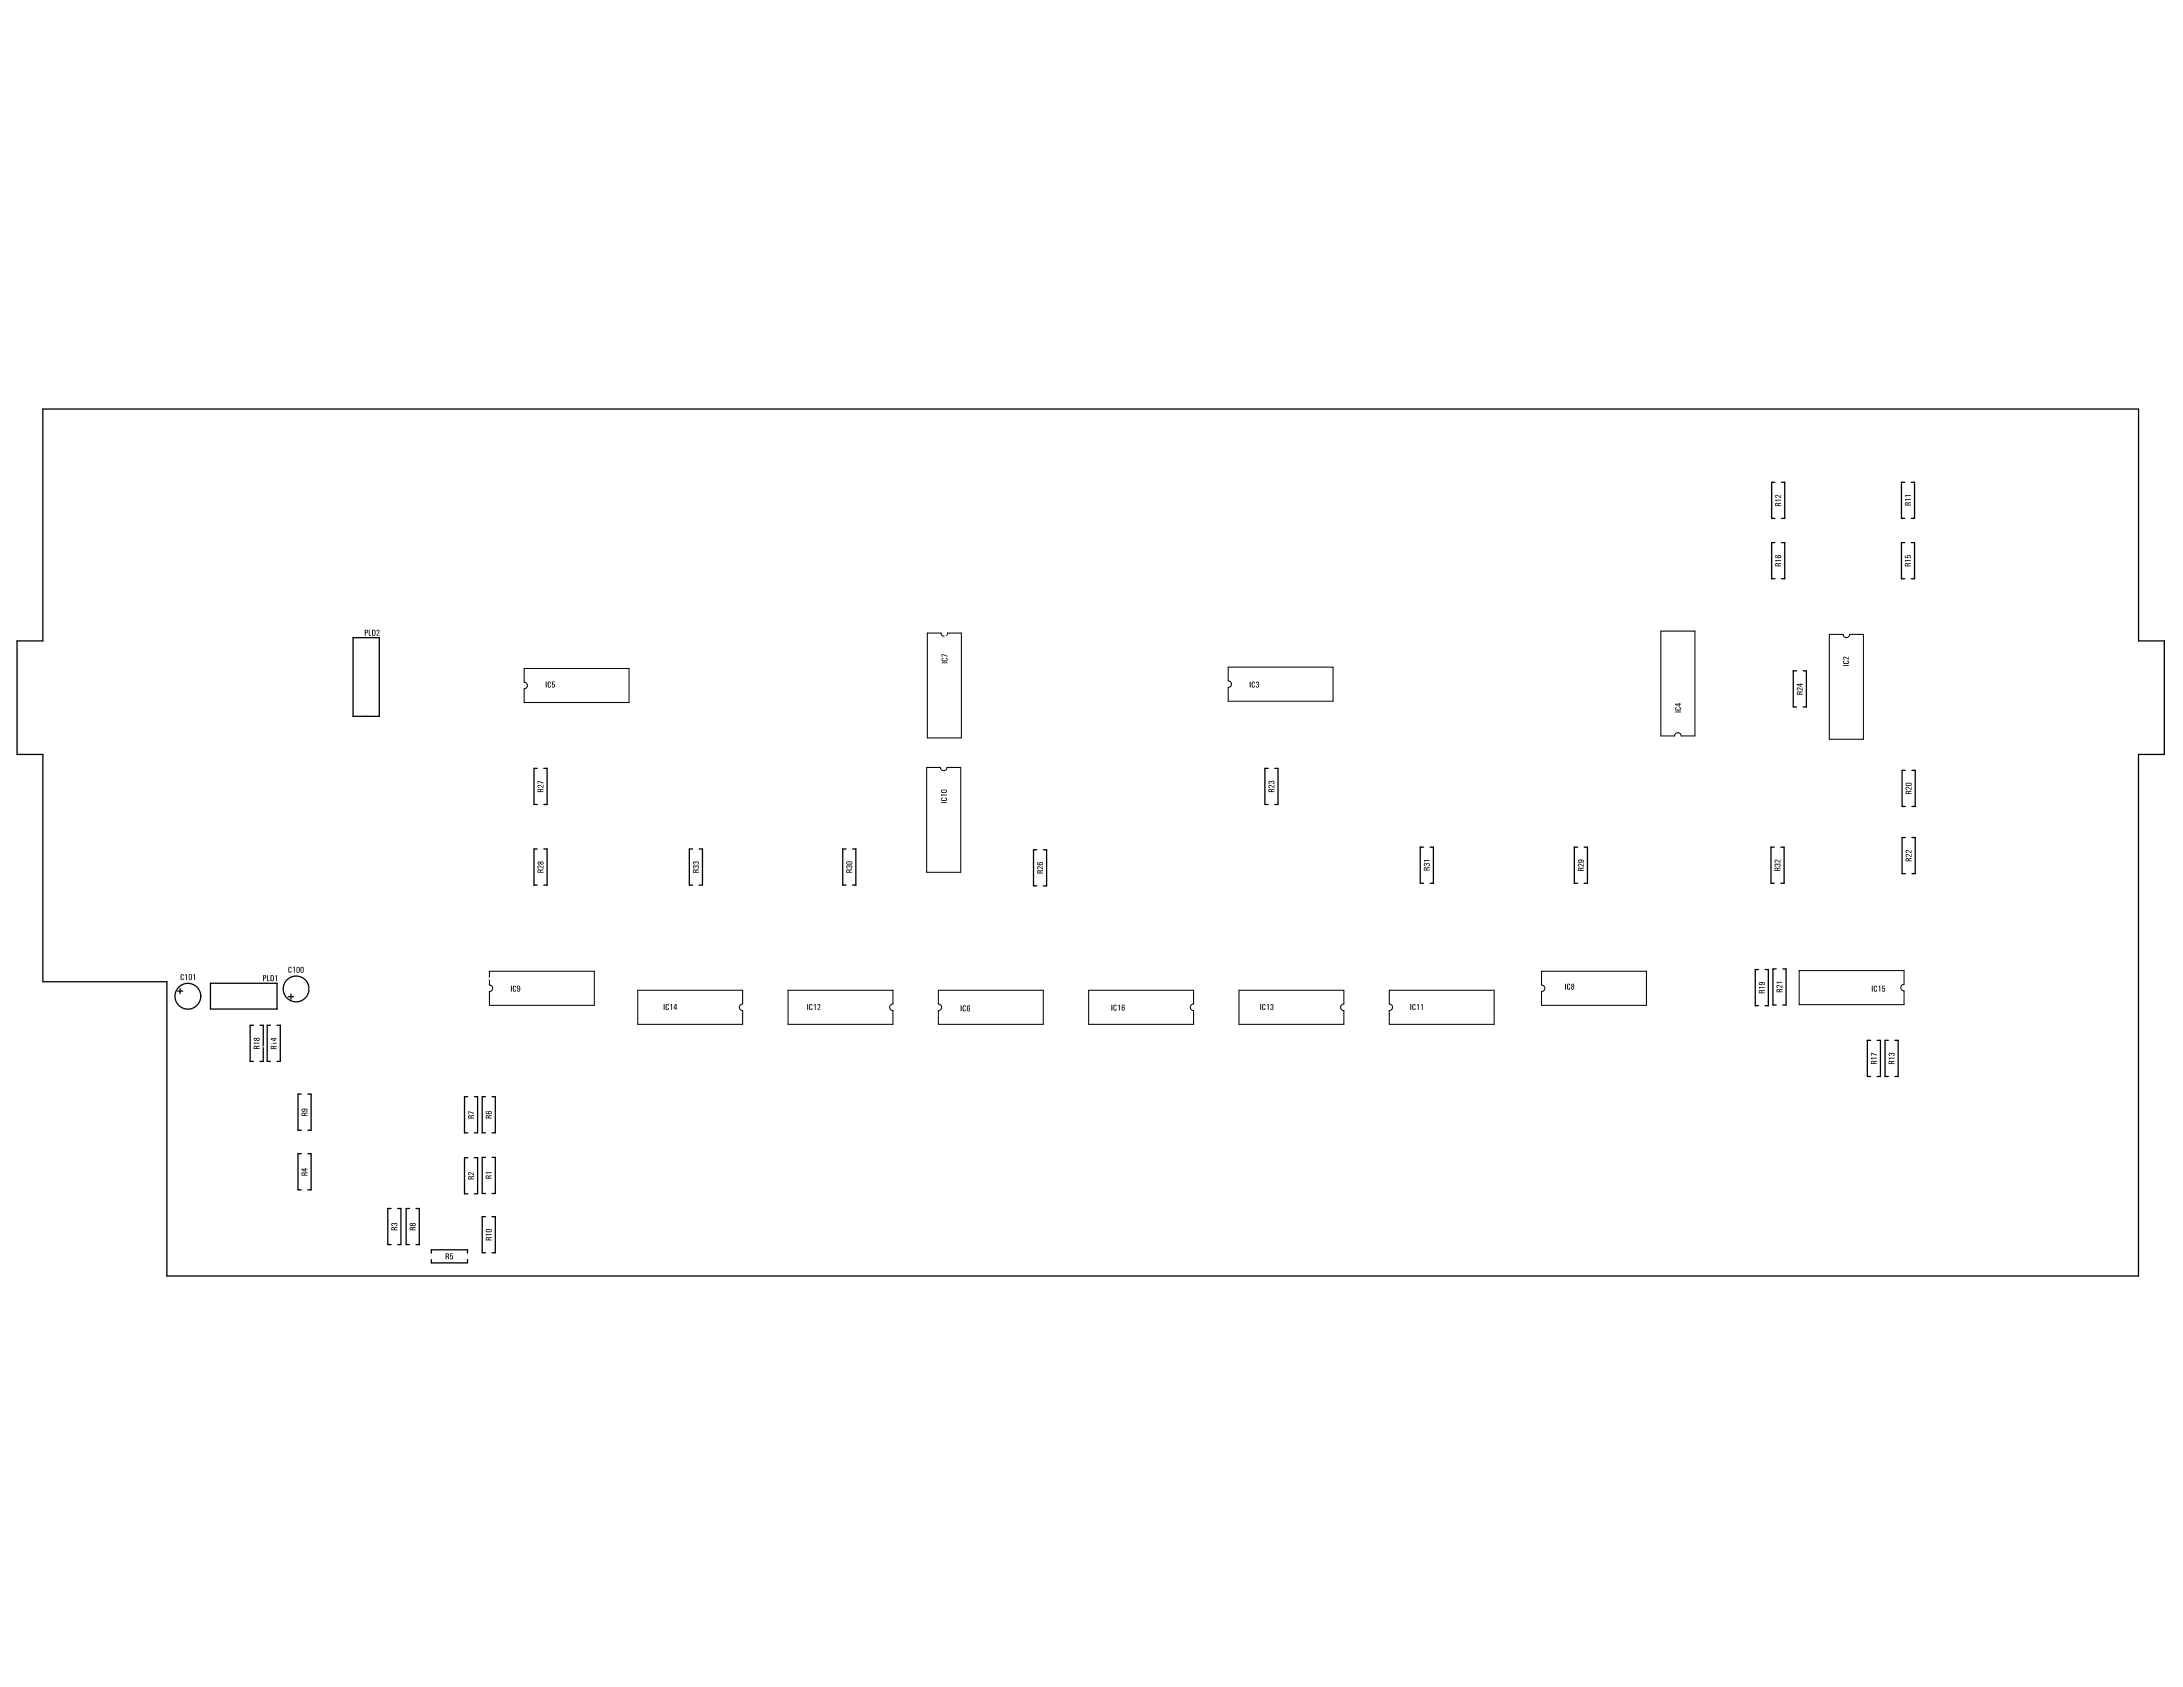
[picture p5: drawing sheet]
<svg xmlns="http://www.w3.org/2000/svg" width="279mm" height="216mm" viewBox="0 0 279 216" stroke-linecap="round" stroke-linejoin="round" font-family="sans-serif">
<g fill="none" stroke="#000" stroke-width=".17">
<path d="M5.5 52.4l268.2-.1v29.7h3.3v14.6h-3.3v66.7h-252.3v-37.7h-15.9v-29h-3.3v-14.6h3.3zM227.2 69.4h-.4v4.7h.4M227.2 61.7h-.4v4.6h.4M228 69.4h.4v4.7h-.4M228 61.7h.4v4.6h-.4M243.8 69.4h-.4v4.7h.4M243.8 61.7h-.4v4.6h.4M244.6 69.4h.4v4.7h-.4M244.6 61.7h.4v4.6h-.4M68.8 98.3h-.5v4.7h.5M69.6 98.3h.4v4.7h-.4M162.3 98.3h-.4v4.7h.4"/>
<path d="M163.2 98.3h.4v4.7h-.4M229.9 85.9h-.4v4.6h.4M230.8 85.9h.4v4.6h-.4M243.9 98.6h-.5v4.6h.5M244.7 98.6h.4v4.6h-.4M68.8 108.7h-.5v4.6h.5M69.6 108.7h.4v4.6h-.4M88.6 108.7h-.4v4.6h.4M89.5 108.7h.4v4.6h-.4M108.3 108.7h-.4v4.6h.4M109.1 108.7h.4v4.6h-.4M132.7 108.8h-.4v4.6h.4"/>
<path d="M133.5 108.8h.5v4.6h-.5M182.2 108.4h-.4v4.6h.4M183 108.4h.5v4.6h-.5M201.9 108.4h-.4v4.6h.4M202.8 108.4h.4v4.6h-.4M227.1 108.4h-.4v4.6h.4M227.9 108.4h.4v4.6h-.4M243.9 107.2h-.5v4.6h.5M244.7 107.2h.4v4.6h-.4M32.4 131.2h-.4v4.6h.4M33.3 131.2h.4v4.6h-.4M34.6 131.2h-.4v4.6h.4"/>
<path d="M35.5 131.2h.4v4.6h-.4M225.1 124.1h-.4v4.6h.4M225.9 124.1h.4v4.6h-.4M227.3 124h-.4v4.6h.4M228.2 124h.4v4.6h-.4M239.4 133.1h-.4v4.7h.4M240.3 133.1h.4v4.7h-.4M241.7 133.1h-.4v4.7h.4M242.5 133.1h.4v4.7h-.4M38.6 147.7h-.5v4.6h.5M38.6 140h-.5v4.6h.5M39.4 147.7h.4v4.6h-.4"/>
<path d="M39.4 140h.4v4.6h-.4M50.1 154.7h-.5v4.6h.5M50.9 154.7h.4v4.6h-.4M52.4 154.7h-.4v4.6h.4M53.2 154.7h.5v4.6h-.5M59.9 140.4h-.4v4.6h.4M59.9 148.2h-.4v4.6h.4M60.7 140.4h.4v4.6h-.4M60.7 148.2h.4v4.6h-.4M62.1 155.7h-.4v4.6h.4M62.1 148.1h-.4v4.6h.4M62.1 140.4h-.4v4.6h.4"/>
<path d="M63 155.7h.4v4.6h-.4M63 148.1h.4v4.6h-.4M63 140.4h.4v4.6h-.4M55.2 160.4v-.5h4.6v.5M55.2 161.2v.4h4.6v-.4"/>
</g>
<g fill="none" stroke="#000" stroke-width=".16">
<path d="M45.2 81.6h3.3v10.1h-3.3zM22.7 126.8h.7M23.1 126.5v.7M26.9 125.8h8.6v3.3h-8.6zM36.9 127.6h.7M37.2 127.2v.7"/>
<circle cx="24" cy="127.5" r="1.65"/>
<circle cx="37.9" cy="126.6" r="1.65"/>
</g>
<g fill="none" stroke="#000" stroke-width=".13">
<path d="M67.1 85.5h13.4v4.4h-13.4v-1.8a.42 .42 0 0 0 .4-.4 .42 .42 0 0 0-.4-.4zM118.6 98.2h1.8a.42 .42 0 0 0 .4 .4 .42 .42 0 0 0 .4-.4h1.8v13.4h-4.4zM118.7 81h1.7a.42 .42 0 0 0 .5 .4 .42 .42 0 0 0 .4-.4h1.7v13.4h-4.3zM157.2 85.4h13.4v4.3h-13.4v-1.7a.42 .42 0 0 0 .4-.4 .42 .42 0 0 0-.4-.5zM212.6 80.8h4.3v13.4h-1.7a.42 .42 0 0 0-.4-.4 .42 .42 0 0 0-.5 .4h-1.7zM234.1 81.2h1.8a.42 .42 0 0 0 .4 .4 .42 .42 0 0 0 .4-.4h1.8v13.4h-4.4zM62.6 124.3h13.5v4.4h-13.5v-1.8a.42 .42 0 0 0 .5-.4 .42 .42 0 0 0-.5-.4zM81.6 126.7h13.4v1.8a.42 .42 0 0 0-.4 .4 .42 .42 0 0 0 .4 .4v1.8h-13.4zM100.9 126.7h13.4v1.8a.42 .42 0 0 0-.4 .4 .42 .42 0 0 0 .4 .4v1.8h-13.4zM120.1 126.7h13.4v4.4h-13.4v-1.8a.42 .42 0 0 0 .4-.4 .42 .42 0 0 0-.4-.4zM139.3 126.7h13.5v1.8a.42 .42 0 0 0-.5 .4 .42 .42 0 0 0 .5 .4v1.8h-13.5zM158.6 126.7h13.4v1.8a.42 .42 0 0 0-.4 .4 .42 .42 0 0 0 .4 .4v1.8h-13.4z"/>
<path d="M177.8 126.7h13.4v4.4h-13.4v-1.8a.42 .42 0 0 0 .4-.4 .42 .42 0 0 0-.4-.4zM197.3 124.3h13.4v4.4h-13.4v-1.8a.42 .42 0 0 0 .4-.4 .42 .42 0 0 0-.4-.4zM230.3 124.2h13.4v1.8a.42 .42 0 0 0-.4 .4 .42 .42 0 0 0 .4 .4v1.8h-13.4z"/>
</g>
<g fill="#000">
<path d="M227.2 63.4l.3-.1 .4 .3v-.3h.1v.4l-.6-.3-.1 .1 .1 .2h-.1l-.1-.1zM227.2 64h.8v.1h-.7l.1 .1h-.1zM227.2 71.7h.8v.1h-.7l.1 .1h-.1zM243.8 71.1h.1v.2h.2v-.2h.4l.1 .3h-.2l.1-.2-.3-.1v.2l.1 .1h-.5zM243.8 71.7h.8v.1h-.7l.1 .1h-.1zM243.8 63.9h.8v.1h-.7l.1 .1h-.1zM243.8 63.4h.8v.1h-.7l.1 .1h-.1zM47.2 80.6h.1v.7h.2v.1h-.3zM48.2 80.7l.3-.1 .1 .1-.1 .3-.2 .3h.3v.1h-.4l.3-.5-.1-.2-.2 .1zM69.8 87.2h.2v.8h-.2zM70.1 87.3l.3-.1 .1 .2h-.1v-.1l-.2 .1v.5h.2v-.2h.1l-.1 .3h-.2l-.1-.2zM70.6 87.2h.4v.1h-.3v.3l.2-.1 .1 .1-.1 .4-.2-.1-.1-.1h.1l.1 .1h.1v-.3h-.1l-.2 .1z"/>
<path d="M120.6 84.3l.1-.1v.1l-.1 .1v.1h.6v-.1l-.2-.1v-.1h.2l.1 .2v.1l-.2 .1h-.5zM120.5 84.8h.8v.1h-.8zM120.5 83.7l.8 .2v.2l-.7-.3v.3h-.1zM159.9 87.2h.2v.8h-.2zM160.2 87.3l.3-.1 .1 .1v.1h-.1v-.1l-.2 .1v.5h.2v-.2h.1l-.1 .3-.3-.1zM160.8 87.3l.2-.1 .1 .1v.2l-.1 .1h.1v.3l-.1 .1h-.2l-.1-.1v-.1h.1l.1 .1 .1-.1v-.1l-.1-.1 .1-.2-.1-.1v.1h-.1zM214.5 90.5h.1v.1h-.1v.2h.6v-.2h-.2v-.1h.2l.1 .1v.2l-.2 .1h-.5l-.1-.1zM214.4 91.1h.8v.1h-.8zM230 88h.3l.4 .3v-.3v.4l-.5-.3h-.1l.1 .3-.2-.1zM235.9 84.1h.3l.4 .2v-.3v.4l-.5-.3-.1 .1 .1 .2h-.2zM235.9 84.6h.2v.1h-.1v.2h.5l.1-.2h-.2v-.1h.2l.1 .1-.1 .2-.1 .1-.6-.1zM235.9 85.1h.7v.1h-.7z"/>
<path d="M68.8 110.8h.3l.4 .2v-.3h.1v.4l-.6-.2h-.1l.1 .2h-.1zM68.8 100.5h.3l.4 .2v-.3h.1v.4l-.6-.3-.1 .1 .1 .2h-.1zM68.8 99.9l.8 .3v.1l-.7-.3v.3h-.1zM88.7 110.8h.3v.1l.1-.1h.2h.1l.1 .2-.3 .2v-.1l.2-.1-.1-.1h-.2v.1l-.3-.1v.1h.1v.1h-.1h-.1zM88.7 110.3l.2-.1 .1 .2 .1-.1h.3l.1 .2-.3 .1v-.1h.2l-.1-.1-.1-.1-.2 .2-.2-.2v.2h.1v.1h-.1l-.1-.1zM108.3 110.8h.3l.1 .1v-.1h.3h.1v.2l-.2 .2v-.1l.1-.1v-.1h-.2l-.1 .1-.3-.1v.1h.1v.1h-.2zM120.5 102.1h.1v.1h-.1l.1 .2h.5v-.2h-.1v-.1h.1l.1 .1v.2l-.2 .1h-.5l-.1-.1zM120.4 102.6h.8v.1h-.8zM120.4 101.7h.8v.1h-.7l.1 .1h-.1zM132.8 110.9h.2l.4 .2v-.3h.1v.4l-.5-.2h-.2l.1 .2h-.1zM162.4 100.5h.2l.4 .2v-.3h.1v.4l-.5-.3-.2 .1 .1 .2h-.1zM162.4 100l.2-.1 .1 .1 .1-.1h.2l.1 .3-.2 .1v-.1h.1v-.2h-.2l-.1 .2-.2-.2-.1 .2h.2v.1h-.2l-.1-.1z"/>
<path d="M182.2 110.5h.3l.1 .1v-.1h.3h.1v.2l-.2 .2v-.1l.1-.1v-.1h-.2l-.1 .1-.2-.1-.1 .1 .2 .1v.1h-.1l-.2-.1zM182.2 110.1h.8v.1h-.6v.1h-.1zM202 110.6l.2-.1 .4 .3v-.3h.1v.4l-.5-.3-.2 .1 .2 .2h-.2zM227.2 110.6l.2-.1 .1 .1v-.1h.3l.1 .1v.2l-.2 .1v-.1h.1v-.2h-.2l-.1 .1-.3-.1v.2h.1v.1l-.2-.1zM227.2 110.1l.2-.1 .4 .3v-.3h.1v.4l-.6-.3-.1 .1 .1 .2h-.1l-.1-.1zM243.9 100.7h.3l.4 .3v-.3h.1v.4l-.6-.3h-.1l.1 .3h-.1zM243.9 109.4l.3-.1 .4 .3v-.3h.1v.4l-.6-.3h-.1l.1 .3h-.1zM243.9 108.8h.3l.4 .3v-.3h.1v.4l-.6-.3h-.1l.1 .3h-.1l-.1-.1zM23.2 124.7h.2l.1 .1v.1h-.1v-.1h-.2v.5l.2 .1v-.2h.1v.2h-.1l-.3-.1zM23.7 124.8l.2-.1v.7h-.1v-.6l-.1 .1zM24.7 124.8l.3-.1v.7h-.1v-.6l-.2 .1zM32.5 133.4h.7v.1h-.6l.1 .1h-.1z"/>
<path d="M34.2 124.8h.1v.7h.2v.1h-.3zM35.3 124.9l.2-.1v.8h-.1v-.7l-.1 .1zM34.7 133.5h.7v.1h-.6v.1zM37 123.8l.2-.1 .1 .2h-.1v-.1l-.2 .1v.5h.2v-.2h.1v.2l-.1 .1-.3-.1zM37.5 123.8l.2-.1v.8h-.1v-.7l-.1 .1zM65.4 126.1h.1v.8h-.1zM65.7 126.2l.2-.1 .1 .1 .1 .2h-.2v-.2l-.1 .1v.5h.1v-.1h.2l-.2 .2-.2-.1zM84.9 128.5h.2v.7h-.2zM85.2 128.6l.3-.1 .1 .1v.1h-.1v-.1h-.2v.6h.2v-.2h.1l-.1 .3-.3-.1zM85.8 128.6l.2-.1v.7h-.1v-.6l-.1 .1zM103.3 128.5h.1v.7h-.1zM103.6 128.6l.3-.1 .1 .1v.1h-.1l-.1-.1h-.1v.6h.2v-.2h.1l-.1 .3-.3-.1z"/>
<path d="M104.2 128.6l.2-.1v.7h-.1v-.6l-.1 .1zM104.7 128.5h.3v.3l-.3 .4h.3h-.4l.3-.5v-.1l-.3 .1zM122.9 128.7h.2v.7h-.2zM123.3 128.7h.2l.1 .1v.1h-.1v-.2l-.2 .1v.5h.2v-.1h.1l-.1 .2h-.2l-.1-.1zM142.2 128.6h.2v.7h-.2zM142.5 128.6h.3l.1 .1v.1h-.1v-.1h-.2v.5h.2v-.1h.1l-.1 .2h-.2l-.1-.1zM143.1 128.7l.2-.1v.7h-.1v-.6l-.1 .1zM161.3 128.5h.1v.7h-.1zM161.6 128.5h.2l.2 .1v.1h-.2v-.1h-.1v.6h.1v-.2h.2l-.2 .3-.2-.1-.1-.1zM162.1 128.6l.3-.1v.7h-.1v-.6l-.2 .1zM162.6 128.5h.3l.1 .1v.2h-.1l.1 .1-.1 .3-.2 .1-.1-.1v-.2h.1v.2l.2-.1v-.2h-.1l.1-.3h-.1l-.1 .1h-.1zM180.5 128.5h.1v.7h-.1z"/>
<path d="M180.8 128.5h.3l.1 .1v.1h-.1l-.1-.1h-.1v.6h.1l.1-.2h.1l-.2 .3-.2-.1v-.1zM181.4 128.6l.2-.1v.7h-.1v-.6l-.1 .1zM181.9 128.6l.2-.1v.7h-.1v-.6l-.1 .1zM200.3 125.9h.1v.7h-.1zM200.6 126l.3-.1 .1 .1v.1h-.1l-.1-.1h-.1v.6h.1l.1-.2h.1l-.2 .3-.2-.1zM225.1 126.3h.8v.1h-.7l.1 .1h-.1zM227.4 126.1h.3l.4 .2v-.3v.4l-.5-.2h-.1l.1 .2h-.2zM227.4 125.7h.7v.1h-.6l.1 .1h-.1zM239.6 126.1h.1v.8h-.1zM239.5 135.4h.7v.1h-.6v.1zM239.5 134.7l.7 .3v.1l-.7-.3v.3zM239.9 126.2l.2-.1 .1 .1v.2h-.1v-.2l-.2 .1 .1 .5h.1v-.1h.1l-.1 .2-.2-.1z"/>
<path d="M240.4 126.2l.2-.1v.8h-.1v-.6h-.1zM240.9 126.1h.3v.1h-.2v.3l.2-.1 .1 .1-.1 .3-.1 .1h-.2v-.1v-.1l.1 .1h.2l-.1-.3-.2 .1zM241.8 134.8h.2l.1 .1 .1-.1h.2l.1 .2-.2 .1v-.1h.1v-.1l-.2-.1-.2 .2-.1-.2-.1 .2h.1v.1h-.1l-.1-.1zM241.7 135.4h.8v.1h-.7l.1 .1h-.1zM50.1 156.6l.3-.1v.1l.1-.1h.2l.1 .1 .1 .2-.3 .1v-.1h.2l-.1-.2h-.2v.1l-.3-.1v.2h.1v.1h-.1l-.1-.1zM60 150h.2l.4 .3v-.3h.1v.4l-.6-.3-.1 .1 .1 .2h-.1zM59.9 142.2l.8 .2v.2l-.7-.3v.3h-.1zM62.2 150h.7v.1h-.6l.1 .1h-.1zM62.2 157.9h.7v.1h-.6l.1 .1h-.1zM57.6 160.4h.4v.1h-.3v.2h.2l.1 .1v.3l-.1 .1h-.2l-.1-.1v-.1l.1 .1 .2-.1-.1-.2-.2 .1z"/>
<path d="M227.3 71.1l.1-.1-.1 .3h.2v-.2l.3-.1 .2 .3-.2 .1h-.5l-.1-.1zM227.6 71.2l.1 .1h.2l-.1-.2z"/>
<path d="M227.3 64.4h.2l.1 .1v-.1l.4-.1-.1 .2h-.3v.2h.4v.1h-.8zM227.3 64.5v.2h.2v-.2z"/>
<path d="M227.3 72.1h.2l.1 .1v-.1h.4l-.1 .1-.3 .1v.1h.4v.1h-.8zM227.3 72.2v.2h.2v-.2z"/>
<path d="M243.9 72.1h.2l.1 .1v-.1h.4l-.1 .1-.3 .1v.1h.4v.1h-.8zM243.9 72.2v.2h.2v-.2z"/>
<path d="M243.9 64.3h.2l.1 .1 .1-.1h.3v.1l-.4 .1v.1h.4v.1h-.8zM243.9 64.4v.2h.3l-.1-.2z"/>
<path d="M46.7 80.6h.3l.1 .1v.3h-.3v.4h-.1zM46.8 80.7v.2h.2v-.2z"/>
<path d="M47.6 80.6h.4l.1 .1v.5l-.1 .2h-.4zM47.7 80.7v.6h.2l.1-.5z"/>
<path d="M214.4 90.1h.5v-.1h.1v.1h.2v.1h-.2v.2h-.1l-.5-.2zM214.5 90.2l.4 .1v-.1z"/>
<path d="M230 87.5h.5v-.1v.1h.2v.1h-.2v.3l-.5-.2zM230.1 87.6l.4 .2v-.2z"/>
<path d="M230 88.5h.2l.1 .1 .1-.1h.3v.1l-.3 .1v.1h.3v.1h-.7zM230.1 88.6v.2h.2v-.2z"/>
<path d="M68.8 111.3h.2l.2 .1v-.1h.4l-.1 .1-.3 .1v.1h.4v.1h-.8zM68.9 111.4v.2h.2v-.2z"/>
<path d="M68.8 101l.2-.1 .2 .2v-.1l.4-.1-.1 .2h-.3v.2h.4v.1h-.8zM68.9 101.1v.2h.2v-.2z"/>
<path d="M68.8 110.3h.2l.2 .1 .1-.1h.2l.1 .2-.2 .1h-.2v-.1l-.1 .1h-.2l-.1-.1zM68.9 110.4a.1 .1 0 0 0 .2 0 .1 .1 0 0 0-.2 0zM69.2 110.4a.15 .15 0 0 0 .3 0 .15 .15 0 0 0-.3 0z"/>
<path d="M88.7 111.3h.2l.2 .1v-.1h.3v.1l-.3 .1v.1h.3v.1h-.7zM88.8 111.4v.2h.2v-.2z"/>
<path d="M108.3 111.3h.3l.1 .1 .1-.1h.3v.1l-.4 .1v.1h.4v.1h-.8zM108.4 111.4v.2h.3l-.1-.2z"/>
<path d="M108.4 110.3h.6l.1 .2-.1 .1h-.6l-.1-.1zM108.4 110.4v.1h.6l-.1-.2z"/>
<path d="M120.4 101.1h.7h.1v.2l-.1 .2h-.6l-.1-.2zM120.5 101.2l.1 .2 .5-.1-.1-.2z"/>
<path d="M132.8 110.4l.1-.1-.1 .3h.3v-.2l.3-.1 .1 .3-.2 .1h-.5l-.1-.1zM133.1 110.5l.1 .1h.2v-.2z"/>
<path d="M132.8 111.4h.2l.1 .1 .1-.1h.3v.1l-.3 .1v.1h.3v.1h-.8zM132.8 111.5v.2h.3l-.1-.2z"/>
<path d="M162.4 101l.2-.1 .1 .2 .1-.1 .3-.1v.2h-.3v.2h.3v.1h-.8zM162.5 101.1l-.1 .2h.3l-.1-.2z"/>
<path d="M182.3 111h.2l.1 .1 .1-.1h.3v.1l-.3 .1v.1h.3v.1h-.8zM182.4 111.1l-.1 .2h.3l-.1-.2z"/>
<path d="M202 111.1l.2-.1 .1 .2 .1-.1 .3-.1v.1l-.3 .1v.1h.3v.1h-.8zM202.1 111.2l-.1 .1h.3l-.1-.2z"/>
<path d="M202 110.1l.2-.1h.4l.1 .3-.2 .1 .1-.2-.2-.1v.3h-.4zM202.1 110.1v.2h.2v-.2z"/>
<path d="M227.2 111.1l.2-.1 .1 .2 .1-.1 .3-.1v.1l-.4 .1v.1h.4v.1h-.8zM227.2 111.2v.1h.3l-.1-.2z"/>
<path d="M243.9 101.3l.2-.1 .2 .2v-.2h.4l-.1 .1-.3 .1v.1h.4v.1h-.8zM244 101.3v.2h.2v-.2z"/>
<path d="M243.9 109.9l.2-.1 .2 .2v-.2h.4l-.1 .1-.3 .1v.1h.4v.1h-.8zM244 109.9v.2h.2v-.2z"/>
<path d="M244 100.2h.6l.1 .2-.2 .2h-.5l-.1-.1zM244 100.3v.2l.6-.1-.1-.1z"/>
<path d="M24.2 124.7h.2l.1 .1 .1 .5-.1 .1h-.3zM24.3 124.8v.5a.11 .11 0 0 0 .1 .1 .11 .11 0 0 0 .1-.2l-.1-.4z"/>
<path d="M32.5 133.9l.2-.1 .1 .2 .1-.1 .3-.1v.1l-.3 .1v.1h.3v.1h-.7zM32.6 133.9v.2h.2v-.2z"/>
<path d="M32.5 132.9l.2-.1 .1 .1 .1-.1h.2l.1 .3-.1 .1h-.2l-.1-.1v.1h-.2l-.1-.1zM32.6 133a.1 .1 0 0 0 .2 0 .1 .1 0 0 0-.2 0zM32.9 133a.13 .13 0 0 0 .2 0 .13 .13 0 0 0-.2 0z"/>
<path d="M33.7 124.8h.3l.1 .1-.1 .3h-.2v.4h-.1zM33.8 124.9v.2h.2v-.2z"/>
<path d="M34.6 124.8h.4l.1 .1v.5l-.1 .2h-.4zM34.7 124.9v.6h.2l.1-.5z"/>
<path d="M34.7 132.9h.4l.1-.1v.1h.2v.1h-.2v.3l-.5-.3zM34.8 133l.3 .2v-.2z"/>
<path d="M34.7 133.9h.2l.1 .1 .1-.1 .3-.1v.2h-.3v.2h.3v.1h-.7zM34.8 134l-.1 .2h.3l-.1-.2z"/>
<path d="M38 123.8l.2-.1 .1 .1 .1 .5-.1 .2-.3-.1zM38.1 123.8v.6a.11 .11 0 0 0 .1 0 .11 .11 0 0 0 .1-.1l-.1-.5z"/>
<path d="M38.5 123.8l.2-.1 .2 .2v.4l-.2 .2h-.2v-.2zM38.6 123.8v.5l.1 .1 .1-.5z"/>
<path d="M66.2 126.2l.3-.1 .1 .1v.5l-.1 .2-.3-.1v-.1h.1v.1h.2v-.2h-.2l-.1-.1zM66.3 126.3v.2h.1l.1-.3z"/>
<path d="M86.4 128.5h.2v.5h.1l-.1 .2h-.1v-.1h-.3zM86.5 128.6l-.2 .4h.2z"/>
<path d="M123.8 128.7h.2l.1 .1v.1h-.1v-.2l-.1 .1-.1 .2 .2-.1 .1 .1v.3l-.1 .1h-.2v-.1zM123.9 129.1v.2h.1v-.2z"/>
<path d="M143.6 128.6h.2l.1 .1 .1 .1h-.1l-.1-.1h-.1v.2h.2v.3l-.1 .1-.2-.1zM143.7 129v.2l.1 .1v-.3z"/>
<path d="M201.2 125.9h.2l.1 .1-.1 .3 .1 .2-.1 .2-.3-.1v-.3h.1l-.1-.1zM201.2 126.1a.11 .11 0 0 0 .2 0 .11 .11 0 0 0-.2 0zM201.2 126.4a.13 .13 0 0 0 .2 0 .13 .13 0 0 0-.2 0z"/>
<path d="M225.1 126.7h.2l.2 .1v-.1h.4l-.1 .1-.3 .1v.1h.4v.1h-.8zM225.2 126.8v.2h.2v-.2z"/>
<path d="M225.1 125.8l.2-.1h.5l.1 .3-.2 .1 .1-.3h-.3v.2l-.3 .1zM225.2 125.8v.2l.3-.1v-.1z"/>
<path d="M227.4 126.6h.2l.1 .1 .1-.1h.3v.1l-.3 .1v.1h.3v.1h-.7zM227.5 126.7v.2h.2v-.2z"/>
<path d="M239.5 135.8h.2l.1 .1 .1-.1h.3v.1l-.3 .1v.1h.3v.1h-.7zM239.6 135.9l-.1 .2h.3l-.1-.2z"/>
<path d="M241.8 135.8h.2l.1 .1 .1-.1h.3v.1l-.4 .1v.1h.4v.1h-.8zM241.8 135.9v.2h.3l-.1-.2z"/>
<path d="M38.6 149.6h.5l.1-.1v.1h.1v.1h-.1v.3h-.1l-.5-.3zM38.7 149.7l.4 .2v-.2z"/>
<path d="M38.6 150.1l.3-.1 .1 .2v-.1l.3-.1v.2h-.3v.2h.3v.1h-.7zM38.7 150.2v.2h.2v-.2z"/>
<path d="M38.6 142.4h.3l.1 .1v-.1h.3v.1l-.3 .1v.1h.3v.1h-.7zM38.7 142.5v.2h.2v-.2z"/>
<path d="M38.6 141.9h.7l.1 .2-.3 .2 .2-.3h-.3v.2l-.3 .1-.1-.1zM38.7 142v.2l.3-.1-.1-.1z"/>
<path d="M50.1 157.1l.2-.1 .2 .2v-.1l.3-.1v.1l-.3 .1v.1h.3v.1h-.7zM50.2 157.1v.2h.2v-.2z"/>
<path d="M52.5 157.1l.2-.1 .1 .2 .1-.1 .3-.1v.1l-.3 .1v.1h.3v.1h-.8zM52.5 157.2v.1h.3l-.1-.2z"/>
<path d="M52.5 156.6l.2-.1 .1 .1 .1-.1h.2l.1 .1v.2l-.2 .1-.2-.1-.2 .1-.2-.1zM52.5 156.7a.15 .15 0 0 0 .3 0 .15 .15 0 0 0-.3 0zM52.8 156.7a.15 .15 0 0 0 .3 0 .15 .15 0 0 0-.3 0z"/>
<path d="M60 150.6l.2-.1 .1 .2v-.1l.4-.1-.1 .1-.3 .1v.1h.4v.1h-.8zM60 150.7v.1h.2v-.2z"/>
<path d="M60 142.8l.2-.1 .1 .2v-.1l.4-.1-.1 .1-.3 .1v.1h.4v.1h-.8zM60 142.8v.2h.2v-.2z"/>
<path d="M62.2 142.2h.2l-.1 .3h.2v-.3h.3l.1 .1v.2l-.1 .1h-.6zM62.6 142.3v.2h.3l-.1-.2z"/>
<path d="M62.2 150.5l.2-.1 .1 .2 .1-.1 .3-.1v.1l-.3 .1v.1h.3v.1h-.7zM62.3 150.5v.2h.2v-.2z"/>
<path d="M62.2 142.8l.2-.1 .1 .2 .1-.1 .3-.1v.1l-.3 .1v.1h.3v.1h-.7zM62.3 142.9v.1h.2v-.2z"/>
<path d="M62.2 158.4l.2-.1 .1 .2 .1-.1 .3-.1v.1l-.3 .1v.1h.3v.1h-.7zM62.3 158.5v.1h.2v-.2z"/>
<path d="M62.2 157.3h.6l.1 .3-.1 .1h-.5l-.1-.1zM62.3 157.4v.2l.6-.1-.1-.1z"/>
<path d="M57 160.4l.4 .1 .1 .2-.2 .1h.1l.1 .4-.1-.1-.1-.3h-.1v.4h-.2zM57.2 160.5v.2h.1v-.2z"/>
</g>
<g fill="#fff">
<circle cx="33.4" cy="102" r=".17"/>
<circle cx="129.8" cy="112.6" r=".17"/>
<circle cx="200.7" cy="121.7" r=".17"/>
<circle cx="199" cy="123.1" r=".17"/>
<circle cx="239.5" cy="118.9" r=".17"/>
<circle cx="234.5" cy="120.5" r=".17"/>
<circle cx="66.6" cy="155.7" r=".17"/>
<circle cx="157.7" cy="128.8" r=".17"/>
<circle cx="127.2" cy="94.2" r=".17"/>
<circle cx="127.8" cy="91" r=".17"/>
<circle cx="119.9" cy="109.1" r=".17"/>
<circle cx="119.7" cy="104.4" r=".17"/>
<circle cx="118.5" cy="96.6" r=".17"/>
<circle cx="121" cy="81.5" r=".17"/>
<circle cx="174.6" cy="130.2" r=".17"/>
<circle cx="175.4" cy="127.7" r=".17"/>
<circle cx="166.4" cy="129" r=".17"/>
<circle cx="157.2" cy="131.4" r=".17"/>
<circle cx="133.8" cy="134.3" r=".17"/>
<circle cx="147" cy="134" r=".17"/>
<circle cx="118.1" cy="129.7" r=".17"/>
<circle cx="116.6" cy="126.9" r=".17"/>
<circle cx="117.9" cy="131.5" r=".17"/>
<circle cx="100" cy="130.9" r=".17"/>
<circle cx="62.7" cy="125.2" r=".17"/>
<circle cx="61.3" cy="129.9" r=".17"/>
<circle cx="38.8" cy="131.5" r=".17"/>
<circle cx="37.6" cy="142.7" r=".17"/>
<circle cx="76.8" cy="88.7" r=".17"/>
<circle cx="63.6" cy="85.3" r=".17"/>
<circle cx="64" cy="88.6" r=".17"/>
<circle cx="46.8" cy="97.4" r=".17"/>
<circle cx="124.8" cy="91" r=".17"/>
<circle cx="153.3" cy="86.2" r=".17"/>
<circle cx="153.3" cy="91.2" r=".17"/>
<circle cx="214.6" cy="91.8" r=".17"/>
<circle cx="193.5" cy="124.7" r=".17"/>
<circle cx="245.3" cy="135.1" r=".17"/>
<circle cx="246" cy="127.3" r=".17"/>
<circle cx="243.7" cy="115.8" r=".17"/>
<circle cx="234.6" cy="76" r=".17"/>
<circle cx="234.1" cy="79.8" r=".17"/>
<circle cx="208.5" cy="77.3" r=".17"/>
<circle cx="222.6" cy="77.2" r=".17"/>
<circle cx="22.4" cy="126" r=".17"/>
<circle cx="76.7" cy="154.6" r=".17"/>
<circle cx="118.8" cy="79" r=".17"/>
<circle cx="51.3" cy="134.1" r=".17"/>
<circle cx="50.1" cy="135.4" r=".17"/>
<circle cx="33.9" cy="133.9" r=".17"/>
<circle cx="39.6" cy="132.6" r=".17"/>
<circle cx="20.8" cy="124.3" r=".17"/>
<circle cx="25.8" cy="131.6" r=".17"/>
<circle cx="124.1" cy="75.7" r=".17"/>
<circle cx="114.7" cy="98" r=".17"/>
<circle cx="127.8" cy="98.9" r=".17"/>
<circle cx="120.4" cy="86.1" r=".17"/>
<circle cx="125.8" cy="91.7" r=".17"/>
<circle cx="125.4" cy="85" r=".17"/>
<circle cx="241.8" cy="82.5" r=".17"/>
<circle cx="183.3" cy="162.5" r=".17"/>
<circle cx="173.8" cy="126.4" r=".17"/>
<circle cx="73.8" cy="81.1" r=".17"/>
<circle cx="119.5" cy="131.4" r=".17"/>
<circle cx="115.3" cy="129.9" r=".17"/>
<circle cx="85.9" cy="134.4" r=".17"/>
<circle cx="150.2" cy="133.4" r=".17"/>
<circle cx="147.9" cy="116.9" r=".17"/>
<circle cx="165" cy="87.2" r=".17"/>
<circle cx="244.5" cy="125.6" r=".17"/>
<circle cx="231.8" cy="120.8" r=".17"/>
<circle cx="143.7" cy="116.8" r=".17"/>
<circle cx="141.8" cy="115.7" r=".17"/>
<circle cx="126" cy="124.2" r=".17"/>
<circle cx="202.3" cy="130.6" r=".17"/>
<circle cx="126.2" cy="133.4" r=".17"/>
<circle cx="142.7" cy="106.6" r=".17"/>
<circle cx="84.7" cy="116.5" r=".17"/>
<circle cx="233.4" cy="149.3" r=".17"/>
<circle cx="184.1" cy="148.1" r=".17"/>
<circle cx="123.3" cy="113.3" r=".17"/>
<circle cx="122.3" cy="113.3" r=".17"/>
<circle cx="121.7" cy="129.6" r=".17"/>
<circle cx="172.5" cy="127.5" r=".17"/>
<circle cx="186.2" cy="125.3" r=".17"/>
<circle cx="167" cy="124.9" r=".17"/>
<circle cx="181.9" cy="161.8" r=".17"/>
<circle cx="178.8" cy="155.9" r=".17"/>
<circle cx="184.2" cy="152.8" r=".17"/>
<circle cx="186.1" cy="132.7" r=".17"/>
<circle cx="184.3" cy="156.6" r=".17"/>
<circle cx="62.6" cy="132.2" r=".17"/>
<circle cx="64.7" cy="132.5" r=".17"/>
<circle cx="91.8" cy="153.7" r=".17"/>
<circle cx="60.3" cy="159.4" r=".17"/>
<circle cx="79.3" cy="149" r=".17"/>
<circle cx="82.6" cy="148.5" r=".17"/>
<circle cx="71.6" cy="137.7" r=".17"/>
<circle cx="60.2" cy="132" r=".17"/>
<circle cx="117.6" cy="124" r=".17"/>
<circle cx="93.3" cy="133.2" r=".17"/>
<circle cx="232.7" cy="132.9" r=".17"/>
<circle cx="234.5" cy="133.4" r=".17"/>
<circle cx="122.5" cy="134.4" r=".17"/>
<circle cx="102.5" cy="132.8" r=".17"/>
<circle cx="122.6" cy="123.9" r=".17"/>
<circle cx="124.4" cy="124.1" r=".17"/>
<circle cx="112.5" cy="125" r=".17"/>
<circle cx="34.8" cy="133.4" r=".17"/>
<circle cx="9.1" cy="124.4" r=".17"/>
<circle cx="39.7" cy="126.6" r=".17"/>
<circle cx="92.8" cy="152.2" r=".17"/>
<circle cx="111.7" cy="158.2" r=".17"/>
<circle cx="106.4" cy="155.4" r=".17"/>
<circle cx="115.5" cy="154.8" r=".17"/>
<circle cx="109.8" cy="152.6" r=".17"/>
<circle cx="112.1" cy="152.7" r=".17"/>
<circle cx="111.1" cy="151.8" r=".17"/>
<circle cx="110.2" cy="150.9" r=".17"/>
<circle cx="143.8" cy="136" r=".17"/>
<circle cx="145.8" cy="137" r=".17"/>
<circle cx="242" cy="78.1" r=".17"/>
<circle cx="235.7" cy="155.4" r=".17"/>
<circle cx="245.1" cy="156.4" r=".17"/>
<circle cx="102.8" cy="94.3" r=".17"/>
<circle cx="159.5" cy="93.8" r=".17"/>
<circle cx="92.8" cy="93.4" r=".17"/>
<circle cx="63" cy="86.1" r=".17"/>
<circle cx="79.8" cy="82.4" r=".17"/>
<circle cx="49" cy="90" r=".17"/>
<circle cx="56.3" cy="91.1" r=".17"/>
<circle cx="117" cy="88.7" r=".17"/>
<circle cx="72.6" cy="96.1" r=".17"/>
<circle cx="68.9" cy="93.9" r=".17"/>
<circle cx="73.9" cy="92.4" r=".17"/>
<circle cx="75.5" cy="107.2" r=".17"/>
<circle cx="74.6" cy="106.7" r=".17"/>
<circle cx="73.5" cy="105.1" r=".17"/>
<circle cx="205.6" cy="103.2" r=".17"/>
<circle cx="208.2" cy="102.8" r=".17"/>
<circle cx="206.5" cy="101.6" r=".17"/>
<circle cx="207" cy="100.5" r=".17"/>
<circle cx="119.4" cy="130.1" r=".17"/>
<circle cx="131.8" cy="114.9" r=".17"/>
<circle cx="129.4" cy="114.1" r=".17"/>
<circle cx="120.5" cy="112.6" r=".17"/>
<circle cx="112.1" cy="89.4" r=".17"/>
<circle cx="124.5" cy="92.8" r=".17"/>
<circle cx="209.6" cy="94" r=".17"/>
<circle cx="166.4" cy="87.5" r=".17"/>
<circle cx="174.4" cy="85.9" r=".17"/>
<circle cx="166.8" cy="80.9" r=".17"/>
<circle cx="127" cy="90.1" r=".17"/>
<circle cx="167.6" cy="76.5" r=".17"/>
<circle cx="216.3" cy="79.7" r=".17"/>
<circle cx="216.1" cy="89.7" r=".17"/>
<circle cx="50.1" cy="86.6" r=".17"/>
<circle cx="186.3" cy="78" r=".17"/>
<circle cx="75.2" cy="78.8" r=".17"/>
<circle cx="206.4" cy="78.2" r=".17"/>
<circle cx="197" cy="89.2" r=".17"/>
<circle cx="237.5" cy="92.4" r=".17"/>
</g>
</svg>
